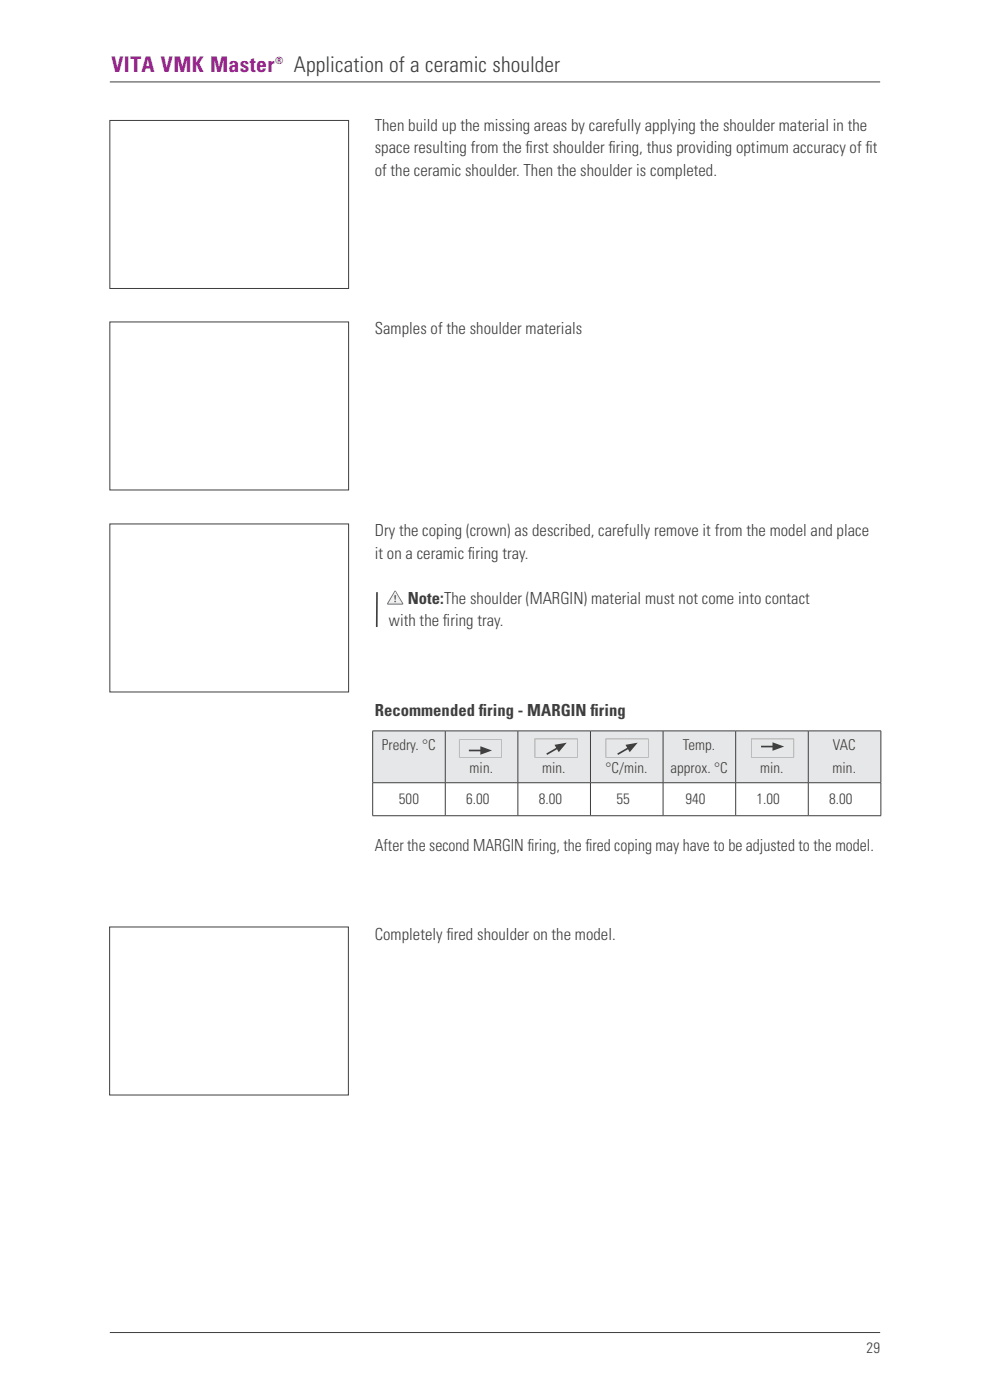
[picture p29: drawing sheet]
<svg xmlns="http://www.w3.org/2000/svg" width="210mm" height="297mm" viewBox="0 0 210 297" stroke-linecap="round" stroke-linejoin="round" font-family="sans-serif">
<defs><g id="words">
<text font-size="4.6" fill="#99248e" x="23.7" y="15.3">VITA VMK Master</text>
<text font-size="4.6" fill="#3e3e3f" x="62.4" y="15.2">Application of a ceramic shoulder</text>
<g font-size="3.5" fill="#3e3e3f">
<text x="79.5" y="27.8">Then build up the missing areas by carefully applying the shoulder material in the</text>
<text x="79.5" y="32.6">space resulting from the fi rst shoulder fi ring, thus providing optimum accuracy of fi t</text>
<text x="79.5" y="37.3">of the ceramic shoulder. Then the shoulder is completed.</text>
<text x="79.5" y="70.8">Samples of the shoulder materials</text>
<text x="79.5" y="113.8">Dry the coping (crown) as described, carefully remove it from the model and place</text>
<text x="79.5" y="118.6">it on a ceramic fi ring tray.</text>
<text x="86.5" y="128.1">Note:The shoulder (MARGIN) material must not come into contact</text>
<text x="82.5" y="132.8">with the fi ring tray.</text>
<text x="79.5" y="151.9">Recommended f</text>
<text x="101.6" y="151.9">i ring - MARGIN f</text>
<text x="125.3" y="151.9">i ring</text>
<text x="79.5" y="180.5">After the second MARGIN fi ring, the fi red coping may have to be adjusted to the model.</text>
<text x="79.5" y="199.5">Completely fi red shoulder on the model.</text>
</g>
<g font-size="3.2" fill="#3e3e3f">
<text x="81" y="159.1">Predry. °C</text>
<text x="144.9" y="159.1">Temp.</text>
<text x="176.7" y="159.1">VAC</text>
<text x="99.6" y="163.9">min.</text>
<text x="115" y="163.9">min.</text>
<text x="128.4" y="163.9">°C/min.</text>
<text x="142.2" y="163.9">approx. °C</text>
<text x="161.2" y="163.9">min.</text>
<text x="176.6" y="163.9">min.</text>
<text x="84.6" y="170.6">500</text>
<text x="98.9" y="170.6">6.00</text>
<text x="114.3" y="170.6">8.00</text>
<text x="130.7" y="170.6">55</text>
<text x="145.4" y="170.6">940</text>
<text x="160.5" y="170.6">1.00</text>
<text x="175.9" y="170.6">8.00</text>
<text x="183.8" y="287">29</text>
</g>
<text font-size="2.1" fill="#99248e" x="58.4" y="13.5">®</text>
</g></defs>
<path d="M23.3 17.4h163.4M23.3 25.6h50.6v35.6h-50.6zM23.3 68.3h50.6v35.6h-50.6zM23.3 111.2h50.6v35.6h-50.6zM23.3 282.7h163.4" fill="none" stroke="#3e3e3f" stroke-width=".21"/>
<path d="M79.1 155.1h15.4v11h-15.4zM94.5 155.1h15.4v11h-15.4zM109.9 155.1h15.4v11h-15.4zM125.3 155.1h15.4v11h-15.4zM140.7 155.1h15.4v11h-15.4zM156.1 155.1h15.4v11h-15.4zM171.5 155.1h15.4v11h-15.4z" fill="#e6e7e9"/>
<g fill="none" stroke="#3e3e3f" stroke-width=".21">
<path d="M79 155.1h107.9M79.1 155.1v10.9M94.5 155.1v10.9M109.9 155.1v10.9M125.3 155.1v10.9M140.7 155.1v10.9M156.1 155.1v10.9M171.5 155.1v10.9M186.9 155.1v10.9M79 166.1h107.9M79 173.1h107.9M79.1 166.1v6.9"/>
<path d="M94.5 166.1v6.9M109.9 166.1v6.9M125.3 166.1v6.9M140.7 166.1v6.9M156.1 166.1v6.9M171.5 166.1v6.9M186.9 166.1v6.9M23.3 196.7h50.6v35.6h-50.6z"/>
</g>
<path d="M97.4 156.8v4h9.1v-4zM97.5 156.9h8.9v3.8h-8.9z" fill="#3e3e3f"/>
<path d="M97.4 156.8v4h9.1v-4zM97.5 156.9h8.9v3.8h-8.9z" fill="#e6e7e9"/>
<path d="M99.5 159.2h2.9" fill="none" stroke="#3e3e3f" stroke-width=".35"/>
<g fill="#3e3e3f">
<path d="M101.9 158.3l2.5 .9-2.5 .9z"/>
<path d="M113.4 156.7v4h9.1v-4zM113.5 156.8h8.9v3.8h-8.9z"/>
</g>
<path d="M113.4 156.7v4h9.1v-4zM113.5 156.8h8.9v3.8h-8.9z" fill="#e6e7e9"/>
<path d="M118.5 158.5l-2.5 1.5" fill="none" stroke="#3e3e3f" stroke-width=".35"/>
<g fill="#3e3e3f">
<path d="M117.6 158l2.6-.4-1.7 2z"/>
<path d="M128.5 156.7v4h9.1v-4zM128.6 156.8h8.9v3.8h-8.9z"/>
</g>
<path d="M128.5 156.7v4h9.1v-4zM128.6 156.8h8.9v3.8h-8.9z" fill="#e6e7e9"/>
<path d="M133.6 158.5l-2.6 1.5" fill="none" stroke="#3e3e3f" stroke-width=".35"/>
<g fill="#3e3e3f">
<path d="M132.7 158l2.6-.4-1.7 2z"/>
<path d="M159.3 156.7v4h9.1v-4zM159.4 156.8h8.9v3.8h-8.9z"/>
</g>
<path d="M159.3 156.7v4h9.1v-4zM159.4 156.8h8.9v3.8h-8.9z" fill="#e6e7e9"/>
<path d="M161.4 158.4h3" fill="none" stroke="#3e3e3f" stroke-width=".35"/>
<path d="M163.9 157.5l2.4 .9-2.4 .9z" fill="#3e3e3f"/>
<path d="M80 125.6l-.1 7.4" fill="none" stroke="#3e3e3f" stroke-width=".35"/>
<path d="M83.8 125.6l1.4 2.4h-2.8z" fill="#f2f3f4"/>
<path d="M83.6 127.6a.2 .2 0 0 0 .4 0 .2 .2 0 0 0-.4 0zM83.7 126.3v.8l.1 .2 .2-.9-.2-.2zM83.7 125.3l-1.5 2.6v.3h3.3v-.3l-1.5-2.5zM83.8 125.7l1.3 2.2h-2.6z" fill-rule="evenodd" fill="#6c6d70"/>
<path d="M83.8 125.7l1.3 2.2h-2.6z" fill="none" stroke="#f2f3f4" stroke-width=".21"/>
<use href="#words"/>
</svg>
